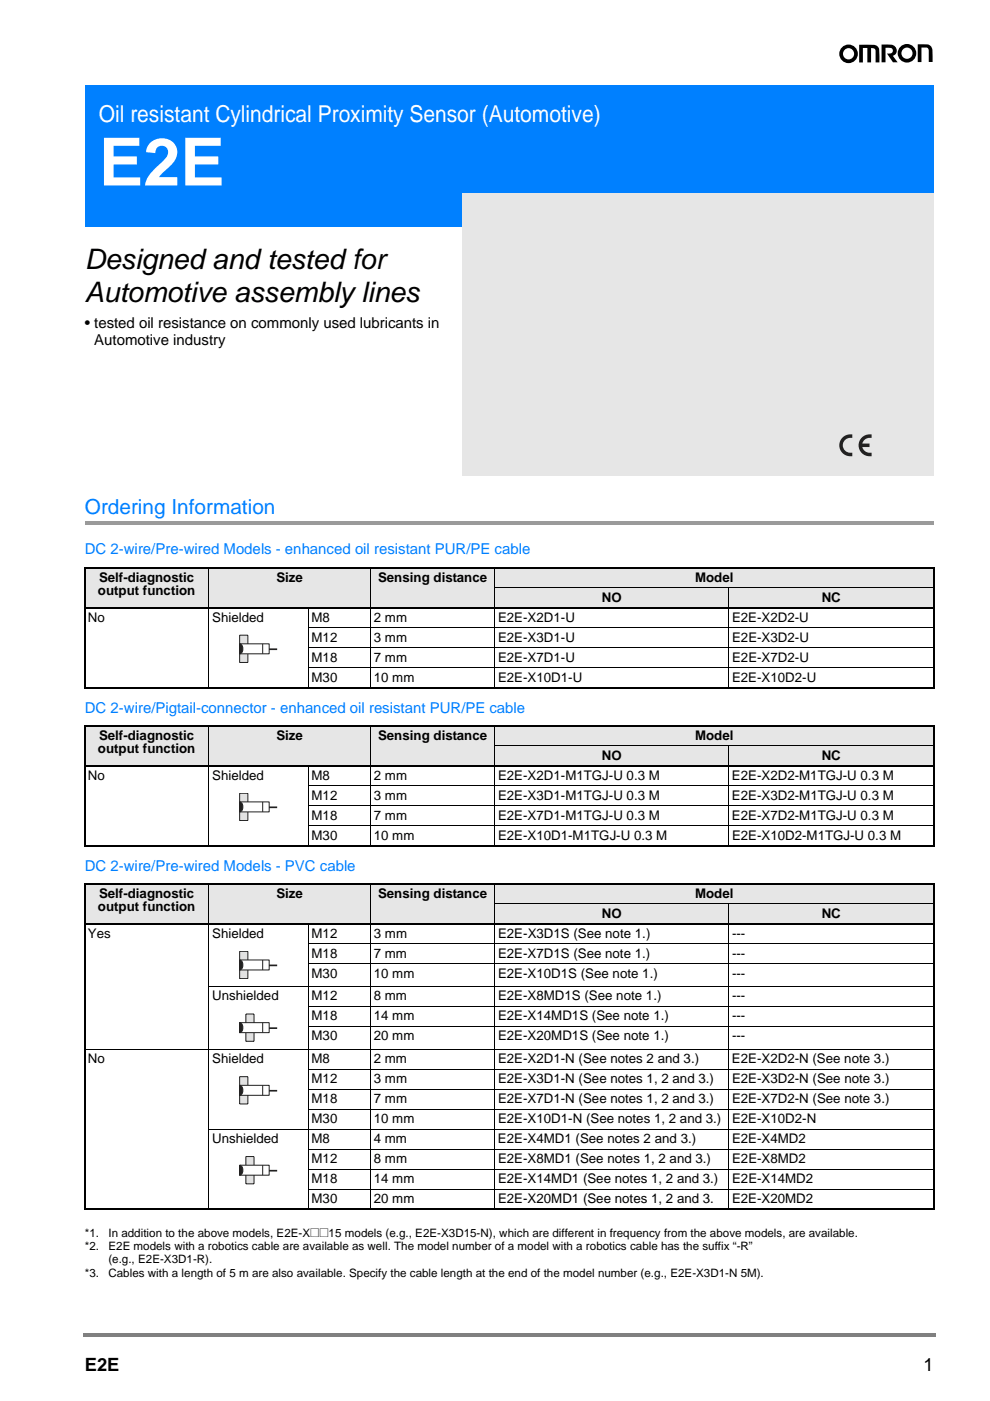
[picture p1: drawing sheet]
<svg xmlns="http://www.w3.org/2000/svg" width="210mm" height="297mm" viewBox="0 0 210 297" stroke-linecap="round" stroke-linejoin="round" font-family="sans-serif">
<defs><g id="words">
<text font-size="14.1" fill="#fff" x="21" y="39.3">E2E</text>
<g font-size="6">
<text x="18" y="57">Designed and tested for</text>
<text x="18" y="64.1">Automotive assembly lines</text>
</g>
<text font-size="4.9" fill="#fff" x="21" y="25.8">Oil resistant Cylindrical Proximity Sensor (Automotive)</text>
<text font-size="4.4" fill="#0080ff" x="18" y="108.9">Ordering Information</text>
<g font-size="3.9">
<text x="18" y="290.6">E2E</text>
<text x="195.8" y="290.6">1</text>
</g>
<g font-size="3.2">
<text x="18" y="69.6">• tested oil resistance on commonly used lubricants in</text>
<text x="20" y="73.1">Automotive industry</text>
</g>
<g font-size="3.2" fill="#0080ff">
<text x="18" y="117.6">DC 2-wire/Pre-wired Models - enhanced oil resistant PUR/PE cable</text>
<text x="18" y="151.1">DC 2-wire/Pigtail-connector - enhanced oil resistant PUR/PE cable</text>
<text x="18" y="184.6">DC 2-wire/Pre-wired Models - PVC cable</text>
</g>
<g font-size="2.8">
<text x="21" y="123.3">Self-diagnostic</text>
<text x="58.6" y="123.3">Size</text>
<text x="80.2" y="123.3">Sensing distance</text>
<text x="147.4" y="123.3">Model</text>
<text x="18.6" y="131.8">No</text>
<text x="20.8" y="126.2">output function</text>
<text x="45" y="131.8">Shielded</text>
<text x="66.1" y="131.8">M8</text>
<text x="79.2" y="131.8">2 mm</text>
<text x="105.6" y="131.8">E2E-X2D1-U</text>
<text x="127.6" y="127.6">NO</text>
<text x="155.2" y="131.8">E2E-X2D2-U</text>
<text x="174.2" y="127.6">NC</text>
<text x="66.1" y="136">M12</text>
<text x="79.2" y="136">3 mm</text>
<text x="105.6" y="136">E2E-X3D1-U</text>
<text x="155.2" y="136">E2E-X3D2-U</text>
<text x="66.1" y="140.3">M18</text>
<text x="79.2" y="140.3">7 mm</text>
<text x="105.6" y="140.3">E2E-X7D1-U</text>
<text x="155.2" y="140.3">E2E-X7D2-U</text>
<text x="66.1" y="144.5">M30</text>
<text x="79.2" y="144.5">10 mm</text>
<text x="105.6" y="144.5">E2E-X10D1-U</text>
<text x="155.2" y="144.5">E2E-X10D2-U</text>
<text x="20.8" y="159.7">output function</text>
<text x="21" y="156.8">Self-diagnostic</text>
<text x="58.6" y="156.8">Size</text>
<text x="80.2" y="156.8">Sensing distance</text>
<text x="127.6" y="161.1">NO</text>
<text x="147.4" y="156.8">Model</text>
<text x="174.2" y="161.1">NC</text>
<text x="18.6" y="165.3">No</text>
<text x="45" y="165.3">Shielded</text>
<text x="66.1" y="165.3">M8</text>
<text x="79.2" y="165.3">2 mm</text>
<text x="105.6" y="165.3">E2E-X2D1-M1TGJ-U 0.3 M</text>
<text x="155.2" y="165.3">E2E-X2D2-M1TGJ-U 0.3 M</text>
<text x="66.1" y="169.5">M12</text>
<text x="66.1" y="173.8">M18</text>
<text x="79.2" y="169.5">3 mm</text>
<text x="79.2" y="173.8">7 mm</text>
<text x="105.6" y="169.5">E2E-X3D1-M1TGJ-U 0.3 M</text>
<text x="105.6" y="173.8">E2E-X7D1-M1TGJ-U 0.3 M</text>
<text x="155.2" y="169.5">E2E-X3D2-M1TGJ-U 0.3 M</text>
<text x="155.2" y="173.8">E2E-X7D2-M1TGJ-U 0.3 M</text>
<text x="66.1" y="178">M30</text>
<text x="79.2" y="178">10 mm</text>
<text x="105.6" y="178">E2E-X10D1-M1TGJ-U 0.3 M</text>
<text x="155.2" y="178">E2E-X10D2-M1TGJ-U 0.3 M</text>
<text x="21" y="190.4">Self-diagnostic</text>
<text x="58.6" y="190.4">Size</text>
<text x="80.2" y="190.4">Sensing distance</text>
<text x="147.4" y="190.4">Model</text>
<text x="20.8" y="193.2">output function</text>
<text x="127.6" y="194.6">NO</text>
<text x="174.2" y="194.6">NC</text>
<text x="18.6" y="198.8">Yes</text>
<text x="45" y="198.8">Shielded</text>
<text x="66.1" y="203.1">M18</text>
<text x="66.1" y="198.8">M12</text>
<text x="79.2" y="203.1">7 mm</text>
<text x="79.2" y="198.8">3 mm</text>
<text x="105.6" y="203.1">E2E-X7D1S (See note 1.)</text>
<text x="105.6" y="198.8">E2E-X3D1S (See note 1.)</text>
<text x="155.2" y="203.1">---</text>
<text x="155.2" y="198.8">---</text>
<text x="66.1" y="207.3">M30</text>
<text x="79.2" y="207.3">10 mm</text>
<text x="105.6" y="207.3">E2E-X10D1S (See note 1.)</text>
<text x="155.2" y="207.3">---</text>
<text x="45" y="212.1">Unshielded</text>
<text x="66.1" y="212.1">M12</text>
<text x="79.2" y="212.1">8 mm</text>
<text x="105.6" y="212.1">E2E-X8MD1S (See note 1.)</text>
<text x="155.2" y="212.1">---</text>
<text x="66.1" y="216.3">M18</text>
<text x="66.1" y="220.6">M30</text>
<text x="79.2" y="216.3">14 mm</text>
<text x="79.2" y="220.6">20 mm</text>
<text x="105.6" y="216.3">E2E-X14MD1S (See note 1.)</text>
<text x="105.6" y="220.6">E2E-X20MD1S (See note 1.)</text>
<text x="155.2" y="216.3">---</text>
<text x="155.2" y="220.6">---</text>
<text x="18.6" y="225.4">No</text>
<text x="45" y="225.4">Shielded</text>
<text x="66.1" y="225.4">M8</text>
<text x="79.2" y="225.4">2 mm</text>
<text x="105.6" y="225.4">E2E-X2D1-N (See notes 2 and 3.)</text>
<text x="155.2" y="225.4">E2E-X2D2-N (See note 3.)</text>
<text x="66.1" y="229.6">M12</text>
<text x="66.1" y="233.9">M18</text>
<text x="79.2" y="229.6">3 mm</text>
<text x="79.2" y="233.9">7 mm</text>
<text x="105.6" y="229.6">E2E-X3D1-N (See notes 1, 2 and 3.)</text>
<text x="105.6" y="233.9">E2E-X7D1-N (See notes 1, 2 and 3.)</text>
<text x="155.2" y="229.6">E2E-X3D2-N (See note 3.)</text>
<text x="155.2" y="233.9">E2E-X7D2-N (See note 3.)</text>
<text x="66.1" y="238.1">M30</text>
<text x="79.2" y="238.1">10 mm</text>
<text x="105.6" y="238.1">E2E-X10D1-N (See notes 1, 2 and 3.)</text>
<text x="155.2" y="238.1">E2E-X10D2-N</text>
<text x="45" y="242.3">Unshielded</text>
<text x="66.1" y="242.3">M8</text>
<text x="79.2" y="242.3">4 mm</text>
<text x="105.6" y="242.3">E2E-X4MD1 (See notes 2 and 3.)</text>
<text x="155.2" y="242.3">E2E-X4MD2</text>
<text x="66.1" y="246.6">M12</text>
<text x="66.1" y="250.8">M18</text>
<text x="79.2" y="246.6">8 mm</text>
<text x="79.2" y="250.8">14 mm</text>
<text x="105.6" y="250.8">E2E-X14MD1 (See notes 1, 2 and 3.)</text>
<text x="105.6" y="246.6">E2E-X8MD1 (See notes 1, 2 and 3.)</text>
<text x="155.2" y="250.8">E2E-X14MD2</text>
<text x="155.2" y="246.6">E2E-X8MD2</text>
<text x="66.1" y="255">M30</text>
<text x="79.2" y="255">20 mm</text>
<text x="105.6" y="255">E2E-X20MD1 (See notes 1, 2 and 3.</text>
<text x="155.2" y="255">E2E-X20MD2</text>
</g>
<g font-size="2.5">
<text x="18" y="262.2">*1.</text>
<text x="23" y="262.2">In addition to the above models, E2E-X@@15 models (e.g., E2E-X3D15-N), which are different in frequency from the above models, are available.</text>
<text x="18" y="265">*2.</text>
<text x="23" y="265">E2E models with a robotics cable are available as well. The model number of a model with a robotics cable has the suffix “-R”</text>
<text x="23" y="267.8">(e.g., E2E-X3D1-R).</text>
<text x="18" y="270.7">*3.</text>
<text x="23" y="270.7">Cables with a length of 5 m are also available. Specify the cable length at the end of the model number (e.g., E2E-X3D1-N 5M).</text>
</g>
</g></defs>
<path d="M18 18h180v30h-180z" fill="#0080ff"/>
<path d="M98 41h100v60h-100z" fill="#e6e6e6"/>
<path d="M177.9 9h20.1v4.6h-20.1z" fill="#fff"/>
<path d="M178.5 10l.9-.5 .5-.1v.8a1.19 1.19 0 0 0-1.1 1.7 1.19 1.19 0 0 0 2 .3 1.19 1.19 0 0 0-.5-1.9l-.4-.1v-.8a1.97 1.97 0 0 1 1.9 2.5 1.97 1.97 0 0 1-2.9 1.2 1.97 1.97 0 0 1-.4-3.1zM182.2 9.5h2.5a1.37 1.37 0 0 1 1.7 1.6l.1 2.1h-.9v-1a2.3 2.3 0 0 0-.2-1.9l-.7-.1v3h-.8v-3h-.9v3h-.8zM186.9 9.4h.6a2.28 2.28 0 0 1 2.6 1 1.11 1.11 0 0 1-.8 1.4l1 1.4h-1l-1.2-1.8a.91 .91 0 0 0 1.2-.7 .94 .94 0 0 0-1.2-.6h-.4v3.1h-.8zM190.9 9.9l.9-.5 .5-.1v.8a1.19 1.19 0 0 0-1.1 1.6 1.19 1.19 0 0 0 2 .4 1.19 1.19 0 0 0-.5-2h-.4v-.8a1.97 1.97 0 0 1 1.9 2.5 1.97 1.97 0 0 1-2.9 1.2 1.97 1.97 0 0 1-.4-3.1zM194.6 9.4a4.6 4.6 0 0 1 2.7 .3l.1 .2a8.4 8.4 0 0 1 .3 3.2h-.8v-2.4a.69 .69 0 0 0-1-.6h-.5v3.1h-.8z" fill="#000"/>
<g fill="#808080">
<path d="M17.7 282.7h.3v.7h-.3z"/>
<path d="M18 282.7h180.3v.7h-180.3z"/>
</g>
<g fill="#231f20">
<path d="M182.9 92.6a2.57 2.57 0 0 1 1.9-.5v.7a1.68 1.68 0 0 0-2 1.2h1.6v.8h-1.6a1.68 1.68 0 0 0 2 1.2v.7a2.35 2.35 0 0 1-2.5-1.3 2.35 2.35 0 0 1 .6-2.8z"/>
<path d="M178.8 92.6a2.57 2.57 0 0 1 1.9-.5v.7a1.63 1.63 0 0 0-2 1.6 1.63 1.63 0 0 0 2 1.6v.7a2.35 2.35 0 0 1-2.5-1.3 2.35 2.35 0 0 1 .6-2.8z"/>
</g>
<path d="M18 110.4h180v1.5h-180z" fill="#fff"/>
<path d="M18 110.6h180v.7h-180z" fill="#000"/>
<path d="M18 110.4h180v1.5h-180z" fill="#fff"/>
<path d="M18 110.6h180v.7h-180z" fill="#9a9a9a"/>
<g fill="#e6e6e6">
<path d="M17.9 120.4h26.4v8.5h-26.4z"/>
<path d="M44.3 120.4h34.2v8.5h-34.2z"/>
<path d="M78.5 120.4h26.4v8.5h-26.4z"/>
<path d="M104.9 120.4h93.1v4.2h-93.1z"/>
<path d="M104.9 124.6h49.6v4.3h-49.6z"/>
<path d="M154.5 124.6h43.5v4.3h-43.5z"/>
<path d="M17.9 153.9h26.4v8.5h-26.4z"/>
<path d="M44.3 153.9h34.2v8.5h-34.2z"/>
<path d="M78.5 153.9h26.4v8.5h-26.4z"/>
<path d="M104.9 153.9h93.1v4.2h-93.1z"/>
<path d="M104.9 158.1h49.6v4.3h-49.6z"/>
<path d="M154.5 158.1h43.5v4.3h-43.5z"/>
<path d="M17.9 187.4h26.4v8.5h-26.4z"/>
<path d="M44.3 187.4h34.2v8.5h-34.2z"/>
<path d="M78.5 187.4h26.4v8.5h-26.4z"/>
<path d="M104.9 187.4h93.1v4.3h-93.1z"/>
<path d="M104.9 191.7h49.6v4.2h-49.6z"/>
<path d="M154.5 191.7h43.5v4.2h-43.5z"/>
</g>
<g fill="none" stroke="#000" stroke-width=".36">
<path d="M17.8 120.4h180.4M17.8 128.9h180.4M17.9 120.6v25M198 120.6v25M17.8 145.8h180.4M17.8 153.9h180.4M17.9 154.1v25M198 154.1v25M17.8 162.4h180.4M17.8 179.3h180.4M17.8 187.4h180.4M17.8 195.9h180.4"/>
<path d="M17.9 187.6v68.6M198 187.6v68.6M17.8 256.3h180.4"/>
</g>
<g fill="none" stroke="#000" stroke-width=".21">
<path d="M44.3 120.2v25.8M65.3 133.1h132.9M65.3 137.3h132.9M65.4 128.7v17.3M78.5 120.2v25.8M104.8 124.6h93.4M104.9 120.2v25.8M154.5 124.5v21.5M44.3 153.7v25.8M65.3 141.6h132.9M78.5 153.7v25.8M104.8 158.1h93.4"/>
<path d="M104.9 153.7v25.8M154.5 158v21.5M65.3 166.6h132.9M65.3 170.8h132.9M65.3 175.1h132.9M65.4 162.2v17.3M44.3 187.2v69.3M65.4 195.7v60.8M78.5 187.2v69.3M104.8 191.7h93.4M104.9 187.2v69.3M154.5 191.6v64.9"/>
<path d="M44.2 209.2h154M65.3 200.1h132.9M65.3 204.4h132.9M65.3 213.4h132.9M65.3 217.6h132.9M17.8 222.5h180.4M44.2 239.4h154M65.3 226.7h132.9M65.3 230.9h132.9M65.3 235.2h132.9M65.3 243.6h132.9M65.3 247.9h132.9"/>
<path d="M65.3 252.1h132.9"/>
</g>
<g fill="#fff">
<path d="M50.4 134.2h8.8v6.6h-8.8z"/>
<path d="M50.8 134.5h8.1v6h-8.1z"/>
</g>
<path d="M50.8 134.7h1.8v5.8h-1.8z" fill="#e1e2e3"/>
<path d="M50.8 134.7h1.8v5.8h-1.8z" fill="none" stroke="#231f20" stroke-width=".21"/>
<path d="M50.8 136.5h6.3v2.1h-6.3z" fill="#fff"/>
<path d="M50.8 136.5h6.3v2.1h-6.3zM55.7 136.5v2.1" fill="none" stroke="#231f20" stroke-width=".21"/>
<path d="M57 137.7h1.8" fill="none" stroke="#231f20" stroke-width=".35"/>
<path d="M50.8 136.5a1.16 1.16 0 0 1 .7 1.1 1.16 1.16 0 0 1-.7 1z" fill-rule="evenodd" fill="#231f20"/>
<path d="M50.8 136.5a1.16 1.16 0 0 1 .7 1.1 1.16 1.16 0 0 1-.7 1zM50.8 136.5v2.1" fill="none" stroke="#231f20" stroke-width=".21"/>
<g fill="#fff">
<path d="M50.4 167.7h8.8v6.7h-8.8z"/>
<path d="M50.8 168h8.1v6h-8.1z"/>
</g>
<path d="M50.8 168.2h1.8v5.8h-1.8z" fill="#e1e2e3"/>
<path d="M50.8 168.2h1.8v5.8h-1.8z" fill="none" stroke="#231f20" stroke-width=".21"/>
<path d="M50.8 170h6.3v2.1h-6.3z" fill="#fff"/>
<path d="M50.8 170h6.3v2.1h-6.3zM55.7 170v2.1" fill="none" stroke="#231f20" stroke-width=".21"/>
<path d="M57 171.2h1.8" fill="none" stroke="#231f20" stroke-width=".35"/>
<path d="M50.8 170a1.16 1.16 0 0 1 .7 1.1 1.16 1.16 0 0 1-.7 1z" fill-rule="evenodd" fill="#231f20"/>
<path d="M50.8 170a1.16 1.16 0 0 1 .7 1.1 1.16 1.16 0 0 1-.7 1zM50.8 170v2.1" fill="none" stroke="#231f20" stroke-width=".21"/>
<g fill="#fff">
<path d="M50.4 201.2h8.8v6.7h-8.8z"/>
<path d="M50.8 201.5h8.1v6h-8.1z"/>
</g>
<path d="M50.8 201.7h1.8v5.8h-1.8z" fill="#e1e2e3"/>
<path d="M50.8 201.7v5.8h1.8v-5.8M50.8 201.7h1.8" fill="none" stroke="#231f20" stroke-width=".21"/>
<path d="M50.8 203.5h6.3v2.2h-6.3z" fill="#fff"/>
<path d="M50.8 203.5h6.3v2.2h-6.3zM55.7 203.5v2.2" fill="none" stroke="#231f20" stroke-width=".21"/>
<path d="M57 204.7h1.8" fill="none" stroke="#231f20" stroke-width=".35"/>
<path d="M50.8 203.5a1.16 1.16 0 0 1 .7 1.1 1.16 1.16 0 0 1-.7 1.1z" fill-rule="evenodd" fill="#231f20"/>
<path d="M50.8 203.5a1.16 1.16 0 0 1 .7 1.1 1.16 1.16 0 0 1-.7 1.1zM50.8 203.5v2.2" fill="none" stroke="#231f20" stroke-width=".21"/>
<g fill="#fff">
<path d="M50.4 214.5h8.8v6.7h-8.8z"/>
<path d="M50.8 214.8h8.1v6h-8.1z"/>
</g>
<path d="M52.1 215h1.8v5.8h-1.8z" fill="#e1e2e3"/>
<path d="M52.1 215h1.8v5.8h-1.8z" fill="none" stroke="#231f20" stroke-width=".21"/>
<path d="M50.8 216.8h6.3v2.1h-6.3z" fill="#fff"/>
<path d="M50.8 216.8h6.3v2.1h-6.3zM55.7 216.8v2.1" fill="none" stroke="#231f20" stroke-width=".21"/>
<path d="M57 218h1.8" fill="none" stroke="#231f20" stroke-width=".35"/>
<path d="M50.8 216.8a1.16 1.16 0 0 1 .7 1.1 1.16 1.16 0 0 1-.7 1z" fill-rule="evenodd" fill="#231f20"/>
<path d="M50.8 216.8a1.16 1.16 0 0 1 .7 1.1 1.16 1.16 0 0 1-.7 1zM50.8 216.8v2.1" fill="none" stroke="#231f20" stroke-width=".21"/>
<g fill="#fff">
<path d="M50.4 227.8h8.8v6.7h-8.8z"/>
<path d="M50.8 228.1h8.1v6h-8.1z"/>
</g>
<path d="M50.8 228.3h1.8v5.8h-1.8z" fill="#e1e2e3"/>
<path d="M50.8 228.3h1.8v5.8h-1.8z" fill="none" stroke="#231f20" stroke-width=".21"/>
<path d="M50.8 230.1h6.3v2.1h-6.3z" fill="#fff"/>
<path d="M50.8 230.1h6.3v2.1h-6.3zM55.7 230.1v2.1" fill="none" stroke="#231f20" stroke-width=".21"/>
<path d="M57 231.3h1.8" fill="none" stroke="#231f20" stroke-width=".35"/>
<path d="M50.8 230.1a1.16 1.16 0 0 1 .7 1.1 1.16 1.16 0 0 1-.7 1z" fill-rule="evenodd" fill="#231f20"/>
<path d="M50.8 230.1a1.16 1.16 0 0 1 .7 1.1 1.16 1.16 0 0 1-.7 1zM50.8 230.1v2.1" fill="none" stroke="#231f20" stroke-width=".21"/>
<g fill="#fff">
<path d="M50.4 244.7h8.8v6.7h-8.8z"/>
<path d="M50.8 245h8.1v6h-8.1z"/>
</g>
<path d="M52.1 245.2h1.8v5.8h-1.8z" fill="#e1e2e3"/>
<path d="M52.1 245.2h1.8v5.8h-1.8z" fill="none" stroke="#231f20" stroke-width=".21"/>
<path d="M50.8 247h6.3v2.2h-6.3z" fill="#fff"/>
<path d="M50.8 247h6.3v2.2h-6.3zM55.7 247v2.2" fill="none" stroke="#231f20" stroke-width=".21"/>
<path d="M57 248.2h1.8" fill="none" stroke="#231f20" stroke-width=".35"/>
<path d="M50.8 247a1.16 1.16 0 0 1 .7 1.1 1.16 1.16 0 0 1-.7 1.1z" fill-rule="evenodd" fill="#231f20"/>
<path d="M50.8 247a1.16 1.16 0 0 1 .7 1.1 1.16 1.16 0 0 1-.7 1.1zM50.8 247v2.2" fill="none" stroke="#231f20" stroke-width=".21"/>
<use href="#words"/>
</svg>
